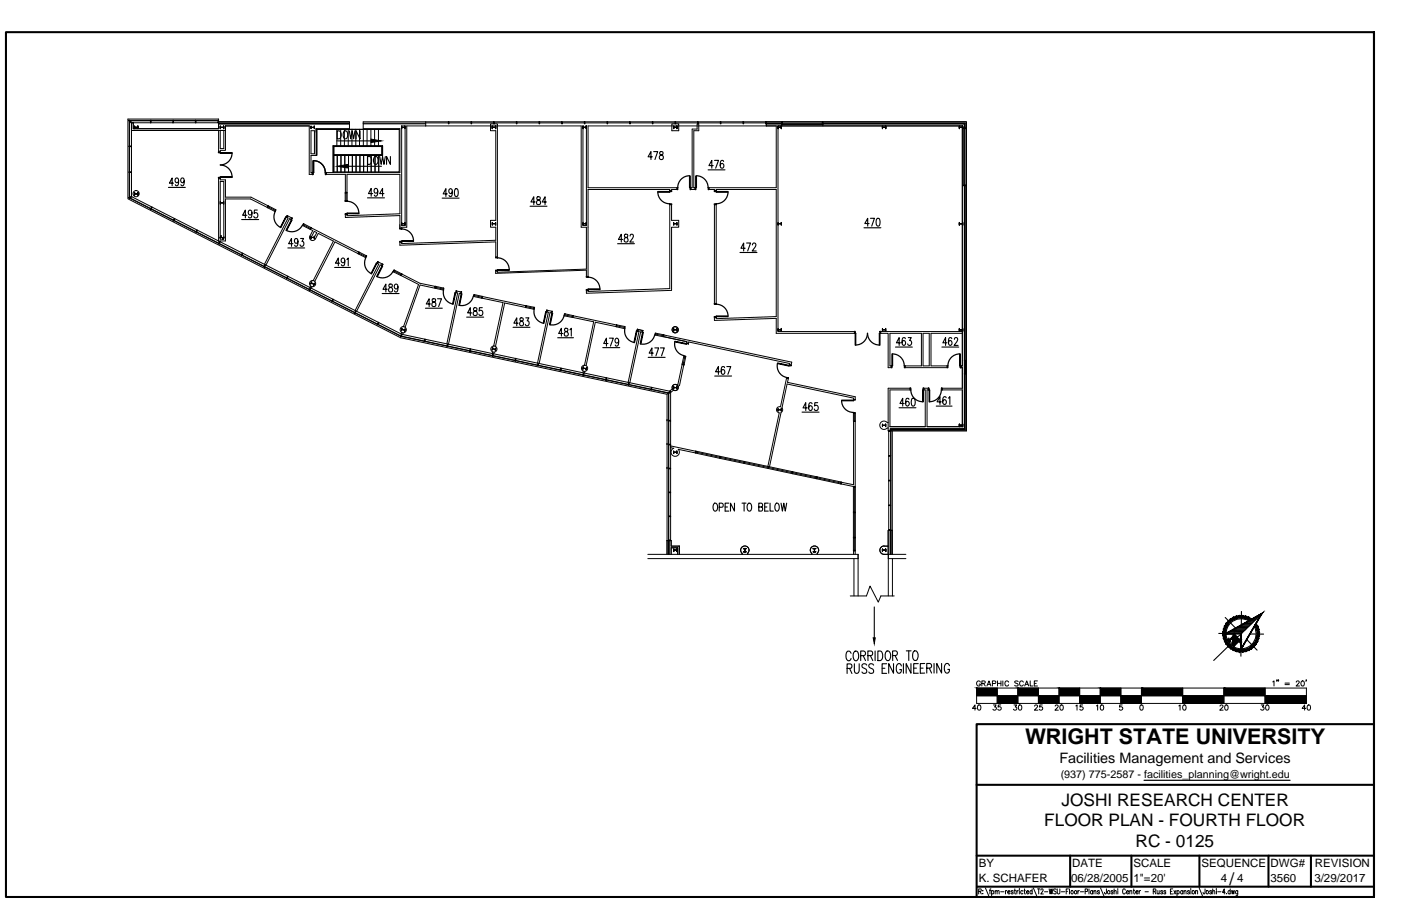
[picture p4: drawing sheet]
<svg xmlns="http://www.w3.org/2000/svg" width="432mm" height="279mm" viewBox="0 0 432 279" stroke-linecap="round" stroke-linejoin="round" font-family="sans-serif">
<defs><g id="words">
<text font-size="6.7" x="316" y="229.5">WRIGHT STATE UNIVERSITY</text>
<g font-size="5.3">
<text x="327.2" y="248.4">JOSHI RESEARCH CENTER</text>
<text x="321.8" y="254.9">FLOOR PLAN - FOURTH FLOOR</text>
<text x="350" y="261.3">RC - 0125</text>
<text x="379" y="272.8">/</text>
</g>
<text font-size="4.4" x="326.5" y="235.4">Facilities Management and Services</text>
<g font-size="3.5">
<text x="301.6" y="267.4">BY</text>
<text x="330.5" y="267.4">DATE</text>
<text x="349.3" y="267.4">SCALE</text>
<text x="370.3" y="267.4">SEQUENCE</text>
<text x="391.6" y="267.4">DWG#</text>
<text x="405.3" y="267.4">REVISION</text>
<text x="301.6" y="272.1">K. SCHAFER</text>
<text x="330.1" y="272.1">06/28/2005</text>
<text x="349.3" y="272.1">1&quot;=20'</text>
<text x="376.2" y="272.1">4</text>
<text x="381.3" y="272.1">4</text>
<text x="391.6" y="272.1">3560</text>
<text x="405.1" y="272.1">3/29/2017</text>
</g>
<text font-size="3.3" x="326.9" y="240">(937) 775-2587 - facilities_planning@wright.edu</text>
</g></defs>
<!-- layer: A-EXISTING -->
<g fill="none" stroke="#000" stroke-width=".31">
<path d="M39.7 37.1h.3l-.2 .3zM39.8 37.1h.1M39.8 37.1v24l83.8 42.6 82.4 17.6v49.7M39.8 37.1h27.4M39.9 37.3l.8 .6-.2 .1zM40.5 37.9h26.7v-.8h.2v.8h-.2M40.5 37.9v2.3h29v-1.4M40.5 37.9v2.3h26.9v6.7h.5v-.5h1.6v-7.6M40.5 37.9v22.7l83.3 42.5 82.9 17.6v46M41.5 39.4v.1M41.5 39.1h.1M41.5 39.6v.1"/>
<path d="M41.5 39h.1M41.5 39.2l.1 .1M41.5 39.2v-.4v.9v-.4M41.6 39.3h-.1M41.8 39.3h.1M42 39.3h.1M42.1 39.3h.1M42.3 39.3h-.7M42.4 39.3h.1M42.4 39.3h-.7M42.4 39.2v.1M42.5 39.2v-.4v.9v-.2"/>
<path d="M42.5 39.1h.1M42.5 39.6v.1M42.5 39h.1M46.4 37.3h.2v.6h-.2zM46.4 37.1h.2zM53.3 37.3h.2v.6h-.2zM53.3 37.1h.2zM60.2 37.3h.2v.6h-.2zM60.2 37.1h.2zM67.2 37.3h-27.3v23.7l83.7 42.6 82.5 17.6v45.5M67.4 37.1v-.4h-28v24.6l84.1 42.9 82.1 17.4v49.4M67.4 37.6h40.3v2.1h-10.3v8.2"/>
<path d="M67.4 37.6v2.1h-26.3v-1.8h-.6M67.4 38h40.3M67.4 38.2h40.3M67.4 37.6h40.3M67.9 38.8l.1 .9zM67.9 39.4l.1 .1M67.9 39.1h.1M67.9 39.6l.1 .1M67.9 39h.1M67.9 39.2l.1 .1M68 39.3h.8M68.1 39.3h.1"/>
<path d="M68.2 39.3h.1M68.4 39.3h.1M68.5 39.3h.1M68.8 39.3h.1M68.8 39.3h.2M68.9 39.2l-.9 .1M68.9 39.2l.1-.4-.1 .9 .1-.2M68.9 39.1h.1M68.9 39.6l.1 .1M68.9 39h.1M69.5 38.8h25.8v15h1v-.6h-.4v-5.3h1.5M95.8 38.8l.1 .9z"/>
<path d="M95.8 39.4l.1 .1M95.8 39.1h.1M95.8 39.6l.1 .1M95.8 39h.1M95.9 39.2v.1M95.9 39.3h.9M96 39.3h.1M96.1 39.3h.1M96.4 39.3h.1M96.7 39.3h.1M96.8 39.3l.1-.5-.1 .9 .1-.2M96.8 39.3h.1"/>
<path d="M96.8 39.1h.1M96.8 39.6l.1 .1M96.8 39h.1M97.6 39.9v8h-.2M97.6 39.9h25.4v13.1h-20.1v-5.1h15v-2.9h-15.2v8.2M97.6 39.9h25.4M103.8 39.9v5.1M105 39.9v5.1M106.1 39.9v5.1M107.3 39.9v5.1M108.5 39.9v5.1M109.7 39.9v5.1"/>
<path d="M110.8 39.9v5.1M111.9 38h19.3M111.9 38.2h19.3M112 39.9v5.1M113.1 39.9v5.1M114.3 39.9v5.1M115.5 39.9v5.1M116.6 39.9v5.1M123.8 39.4v.1M123.8 39.1h.1M123.8 39.6v.1M123.8 39h.1"/>
<path d="M123.8 39.2l.1 .1M123.8 38.8h1.1v30.7h-1.1zM123.8 39.2v-.4v.9v-.4M123.9 39.3h-.1M123.9 39.3h.8M124 39.3h.1M124.1 39.3h.1M124.3 39.3h.1M124.4 39.3h.1M124.6 39.3h.1M124.7 39.3h-.8M124.7 39.3h.2"/>
<path d="M124.8 39.2l-.1 .1M124.8 39.2l.1-.4-.1 .9 .1-.2M124.8 39.6l.1 .1M124.8 39.1h.1M124.8 39h.1M131.2 37.9h7M131.2 37.6v1.2M138.2 37.6h.2v.6h-.2zM138.4 37.9h6.8M145.2 37.6h.2v.6h-.2zM145.4 37.9h6.8M151.2 38.2h2.1v41.1h-.5v-4.7l-29.6 1v-1h.6v.5l29-1v-4h-1.6v-2.1h1.6v-27.7h-1.6z"/>
<path d="M151.7 38.8l.1 .9zM151.7 39.4l.1 .1M151.7 39.1h.1M151.7 39.6l.1 .1M151.7 39h.1M151.7 39.2l.1 .1M151.8 39.3h.9M151.9 39.3h.1M152 39.3h.1M152.2 37.6h.2v.6h-.2zM152.2 39.3h.1M152.3 39.3h.1"/>
<path d="M152.4 37.9h6.7M152.6 39.3h.1M152.6 39.3l.2-.5-.1 .9 .1-.2M152.7 39.3h.1M152.7 39.6l.1 .1M152.7 39.1h.1M152.7 39h.1M159.1 37.6h.3v.6h-.3zM159.4 37.9h6.7M166.1 37.6h.2v.6h-.2zM166.3 37.9h6.8M173.1 37.6h.2v.6h-.2z"/>
<path d="M173.3 37.9h6.8M179.7 38.8v.9zM179.7 38.8h.1M179.7 38.8v30.7h1v-30.7M179.7 39.4v.1M179.7 39v.1M179.7 39.6v.1M179.8 39.3h.8M179.8 39.3h.1M179.9 39.3h.1M180.1 37.6h.2v.6h-.2zM180.2 39.3h.1"/>
<path d="M180.3 39.3h.1M180.3 37.9h6.8M180.5 39.3h.1M180.6 39.3h.1M180.7 38.8l-.1 .5M180.7 38.8v.9v-.2M180.7 39.1h.1M180.7 39.6v.1M180.7 39h.1M187.1 37.6h.2v.6h-.2zM187.3 37.9h6.8M194.1 37.6h.2v.6h-.2z"/>
<path d="M194.3 37.9h6.8M201.1 37.6h.2v.6h-.2zM201.3 37.9h6.7M207.1 38.2h2.1v2.1h-2.1zM207.6 39.2l.1 .1M207.6 38.8l.1 .9zM207.6 39.4l.1 .1M207.6 39.1h.1M207.6 39.6l.1 .1M207.6 39h.1M207.7 39.3h.8M207.8 39.3h.1"/>
<path d="M207.9 39.3h.1M208 37.6h.3v.6h-.3zM208.1 39.3h.2M208.3 37.9h6.7M208.5 39.3h.1M208.5 39.3h.2M208.6 39.2l-.9 .1M208.6 39.2l.1-.4-.1 .9 .1-.2M208.6 39.1h.1M208.6 39.6l.1 .1M208.6 39h.1M214.9 38.2h.5v2.1h-1.6v17.6h.5v.5h-1.4v-.5h.4v-18.1h1.6z"/>
<path d="M215 37.6h.2v.6h-.2zM215.2 37.9h6.8M222 37.6h.2v.6h-.2zM222.2 37.9h6.8M229 37.6h.2v.6h-.2zM229.2 37.9h6.8M236 37.6h.2v.6h-.2zM236.2 37.6h61.7v95.3h-24.2v-13.2h6.8v.5h-6.2v11.4h10.9v-11.4h-.5v-.5h1.4v.5h-.4v11.4h10.9v-11.4h-6.2v-.5h6.2v-6.3M236.2 37.6v1.2h3M236.2 37.6h-124.3v2.1h11.3v13.5h-22.7v.6h5.9v5.5h.5v-5.5h16.3v12.1l-16.3 .6v-.4h-.5v1l16.8-.6v3.9h.6v-.3h1.6v-31.3h53.7v31.3h1.6v12.9l-27.4 1v-.5h-.5v.8l27.9-1v2h.5v-26.9h25.2v.5h.6v-.5h1.7v-.5h-27.5v-19.1h58M236.2 38h61.2v73.1M236.2 37.6v1.2"/>
<path d="M239.2 38.8v19.1h-20.7v.5h1.7v.5h.5v-.5h18.5v39.2l-18.5 .7v-.5h-.5v1l19-.6v4.6h24.2v-.6h-23.6v-63.4h56.8v74M239.8 39.2l.1 .1M239.8 38.8v.9zM239.8 39.4v.1M239.8 39.1h.1M239.8 39.6v.1M239.8 39h.1M239.9 39.3h.8M240 39.3h.1M240.3 39.3h.1M240.4 39.3h.1M240.6 39.3h-.7"/>
<path d="M240.7 39.3l.1-.5v.9v-.2M240.7 39.3h.1M240.8 39.1h.1M240.8 39.6v.1M240.8 39h.1M240.9 38.2h-4.7h61v94h-22.8v.7v-.7h22.8v-75M240.9 37.6h.2v.8h-.2zM240.9 37.6v1.2M240.9 38.4h12.7M253.4 37.6h.2v.8h-.2zM253.6 38.2h43.6v1.3M253.6 37.6v1.2"/>
<path d="M272 39.2v.1M272 38.8v.9zM272 39.4v.1M272 39v.1M272 39.6v.1M272 39.3h.9M272.1 39.3h.1M272.3 39.3h.1M272.5 39.3h.1M272.6 39.3h.1M272.8 39.3h.1M272.9 39.3h-.9"/>
<path d="M272.9 39.3h.1M272.9 39.2v.1M272.9 39.2l.1-.4-.1 .9 .1-.2M272.9 39.1h.1M272.9 39.6l.1 .1M272.9 39h.1M295.7 39.2v.1M295.7 38.8v.9zM295.7 39.4v.1M295.7 39.1h.1M295.7 39.6v.1M295.7 39h.1"/>
<path d="M295.8 39.3h.8M295.8 39.3h.1M296 39.3h.1M296.2 39.3h.1M296.3 39.3h.1M296.5 39.3h-.7M296.6 39.3l.1-.5-.1 .9 .1-.2M296.6 39.3h.1M296.6 39.5h1.3M296.6 39.1h.1M296.6 39.6l.1 .1M296.6 39h.1"/>
<path d="M297 39.5h.9v.2h-.9zM297 39.5v17.7M39.7 53l.1 .2zM39.7 45l.1 .2zM39.9 45h.6v.2h-.6zM39.9 53h.6v.2h-.6zM41.4 59.3l.1 .9zM41.4 59.9l.1 .1M41.4 59.6h.1M41.4 59.5h.1M41.5 59.7h.1M41.5 59.7h.9"/>
<path d="M41.5 59.8h.9M41.6 59.7v.1M41.7 59.7l.1 .1M42 59.7v.1M42.1 59.7v.1M42.3 59.7v.1M42.4 59.7l.1-.4-.1 .9 .1-.2M42.4 59.7v.1M42.4 59.7l.1 .1M42.4 59.6h.1M42.4 59.5h.1M67.4 54.9h.5v.6h1.6v5.3h7.9l5.2 2.7-.2 .5-5.2-2.6h-7.7v12.9h-1.6v.3l-.5-.3z"/>
<path d="M67.9 56h1.1v17.8h-1.1zM67.9 40.2h1.1v5.6h-1.1zM95.9 40.3h1v7.1h-1zM102.9 45.2h14.8v2.5h-14.8zM103.9 47.9v5.1M105.1 47.9v5.1M106.3 47.9v5.1M106.4 59.3h.6v.2h-.6zM106.4 59.5v2.4h.5M106.7 59.5v2.4M107 59.5v2.4M107.4 47.9v5.1"/>
<path d="M108.6 47.9v5.1M109.7 47.9v5.1M110.9 47.9v5.1M112.1 47.9v5.1M113.3 47.9v5.1M114.4 47.9v5.1M115.6 47.9v5.1M116.7 47.9v5.1M296.6 57.2h1.3M297 57h.9v.2h-.9zM39.7 61l.3 .1zM39.9 61.1h.1"/>
<path d="M39.9 60.8l.6-.3 .2 .2-.6 .4zM41.4 60.1l.1 .1M42.4 60.1l.1 .1M46.4 64.4l.1 .2zM46.7 63.8l.2 .1-.2 .5-.2-.1zM53.4 68l.1 .2zM53.7 67.4l.2 .1-.2 .5-.3-.1zM60.4 71.5l.1 .2zM60.7 70.9l.2 .1-.3 .5-.2-.1zM67.4 75.1l.1 .2zM67.4 74.3l.5 .3M67.7 74.5l.2 .1-.3 .5-.2-.1z"/>
<path d="M67.8 73.3v.1M67.9 73.1v.1M67.9 62.7l.1 .1M67.9 62.4h.1M67.9 62.9l.1 .1M67.9 62.2l.1 .1M67.9 62.5v.5v-.9l.1 .4M67.9 73l.1 .1M68 62.5h.8M68 73l.8 .4M68 72.8l.1 .1M68.1 62.5v.1"/>
<path d="M68.1 72.7v.1M68.1 72.6l-.3 .8zM68.1 73.1h.1M68.2 62.5v.1M68.2 73.1v.1M68.4 62.5v.1M68.4 73.2v.1M68.5 73.3h.1M68.5 62.5l.1 .1M68.7 73.8h.1M68.7 73.4h.1M68.8 62.5v.1"/>
<path d="M68.8 73.6v.1M68.8 73.4v.1M68.8 62.5l.2 .1M68.9 62.6l.1-.5-.1 .9 .1-.2M68.9 62.9l.1 .1M68.9 62.3l.1 .1M68.9 62.2l.1 .1M68.9 73.3l.1 .1M69 73.2v.1M69 73.1l-.3 .8zM74.4 78.6l.1 .2zM74.6 78l.3 .1-.3 .5-.2-.1z"/>
<path d="M82.6 64.1l2 1.1M82.6 63.5l.2 .1-.2 .5-.2-.1zM82.7 63.8l2.1 1.1M82.8 63.6l2.1 1M84.9 64.6l.2 .1-.3 .5h-.2zM88.5 66.4l.2 .1-.3 .6-.2-.1zM89.9 67.2h.2l-.3 .6-.2-.1zM93.4 69.6l2.1 1.1M93.5 69l.2 .1-.3 .5-.2-.1zM93.5 69.4l2.1 1M93.7 69.1l2 1M95.5 72.8a.95 .95 0 0 0 .4 1.3 .95 .95 0 0 0 1.3-.4"/>
<path d="M95.7 70.1l.2 .1-.3 .6-.1-.1zM95.8 73.4l.1 .1M95.8 73l.1 .1M95.8 73.6l.1 .1M95.8 73h.1M95.9 73.1v.1M95.9 73.2l-.1-.4v.9v-.4h1M95.9 70.2l14.6 7.5-.2 .5-7.1-3.6-6.2 12.2M95.9 70.2l-.2 .6 .7 .3-.9 1.7M95.9 73.2h.9M96 73.2l.1 .1M96.1 72.8l.8-1.5 .7 .4-.8 1.6"/>
<path d="M96.1 73.2l.1 .1M96.4 73.2v.1M96.4 73.2l.1 .1M96.7 73.2v.1M96.8 73.2l.1 .1M96.8 73.1v.1M96.8 73.2l.1-.4-.1 .9 .1-.2M96.8 73l.1 .1M96.8 73.6l.1 .1M96.8 72.9l.1 .1M97.2 73.7l.9-1.7 4.7 2.4-6.3 12.1M106.4 61.9h.6v.2h-.6z"/>
<path d="M110.5 78.3l2.1 1.1M110.6 77.7l.2 .1-.3 .5-.2-.1zM110.6 78.1l2.1 1M110.8 77.8l2 1M112.8 78.8l.2 .1-.3 .6-.1-.1zM123.8 68.8l.1 .2-.1-.4v.8v-.3M123.8 69.1v.1M123.8 69.4h.1M123.8 69.1h.1M123.8 68.7v.1M123.9 69l-.1 .1M123.9 69h.8"/>
<path d="M124 69h.1M124.1 69h.1M124.3 69h.1M124.4 69h.1M124.7 69l.2 .1M124.8 68.9v.2M124.8 68.9l.1-.3v.8l-.1-.3M124.8 69.1l.1 .1M124.8 68.8l.1 .1M124.8 69.4h.1M124.8 68.7l.1 .1M151.7 68.8l.1 .1"/>
<path d="M151.7 69.4h.1M151.7 68.7l.1 .1M151.7 68.9l.1 .1M151.8 68.9l-.1-.3 .1 .8-.1-.3M151.8 69h.9M151.9 69h.1M152 69h.1M152.2 69h.1M152.3 69h.1M152.6 69h.1M152.7 69l.1 .1M152.7 68.9l-.1 .1"/>
<path d="M152.7 69.1l-.9-.1v.2M152.7 68.9l.1-.3v.8l-.1-.3M152.7 69.1l.1 .1M152.7 68.8l.1 .1M152.7 69.4h.1M152.7 68.7l.1 .1M179.7 68.8v.2h.9M179.7 69.1h1M179.7 69.1v.1M179.7 69.4h.1M179.7 69.1h.1M179.7 68.7v.1"/>
<path d="M179.7 68.9v-.3v.8v-.3M179.8 69h.1M179.9 69h.1M180.2 69h.1M180.3 69h.1M180.5 69h.1M180.6 69l.1 .1M180.7 68.9l-.1 .1M180.7 68.9v-.3v.8v-.3M180.7 69.1v.1M180.7 68.8v.1M180.7 69.4h.1"/>
<path d="M180.7 68.7v.1M206.4 63.1h.6v4.9h2.2v2.1h-2.2v19.4l-26.3 .9v-.9h.5v.4l25.2-.9zM207.6 68.9l.1-.3v.8l-.1-.3M207.6 68.8l.1 .1M207.6 69.4h.1M207.6 68.7l.1 .1M207.7 69v.2M207.7 69l.9-.1 .1-.3v.8l-.1-.3M207.7 69h.8M207.8 69h.1M207.9 69h.1M208.1 69h.1"/>
<path d="M208.2 69h.1M208.5 69l.2 .1M208.5 69l.1 .1M208.6 68.9l-.1 .1M208.6 69.1l.1 .1M208.6 68.8l.1 .1M208.6 69.4h.1M208.6 68.7l.1 .1M220.2 63.1h.5v30.5h-.5zM239.8 68.9l.1 .1M239.8 68.7v.1M239.8 68.8v.1"/>
<path d="M239.8 69.4h.1M239.8 68.9v-.3v.8v-.3M239.9 69h.8M240 69h.1M240.3 69h.1M240.4 69h.1M240.6 69h.1M240.7 69l.1 .1M240.7 69h-.8l-.1 .2M240.8 68.9l-.1 .1M240.8 68.9v-.3v.8v-.3M240.8 69.4h.1"/>
<path d="M240.8 69.1v.1M240.8 68.8v.1M240.8 68.7v.1M295.7 68.9v.1M295.7 68.8v.1M295.7 69.4h.1M295.7 68.7v.1M295.7 68.9v-.3v.8v-.3M295.8 69h.8M295.8 69h.1M296 69h.1M296.2 69h.1"/>
<path d="M296.3 69h.1M296.5 69h.1M296.6 69v.1M296.6 69h-.9v.2M296.6 69l.1 .1M296.6 68.9v.1M296.6 68.9l.1-.3v.8l-.1-.3M296.6 69.1l.1 .1M296.6 68.8l.1 .1M296.6 69.4h.1M296.6 68.7l.1 .1M81.3 82.2l.2 .2z"/>
<path d="M81.5 81.5l7.3-14.3-.4-.2 .3-.4 1.2 .6-.3 .5-.3-.2-7.3 14.3M81.6 81.6l.2 .1-.2 .5-.2-.1zM88.3 85.8l.2 .1zM88.6 85.1l.2 .1-.2 .6-.2-.1zM95.3 89.3l.2 .1zM95.6 88.7l.2 .1-.2 .5-.3-.1zM95.7 88.2l-.2 .4M95.7 87.6h.1M95.8 87.3l.1 .1M95.9 87.2l.3-.3-.4 .7 .1-.3M96 87.3l.8 .5M96 87.3l.7 .4"/>
<path d="M96 87.1h.1M96 87.3h-.1M96 87l.1 .1M96.1 87.3h.1M96.2 87.3v.1M96.2 88.4l-.3 .5M96.4 87.5h.1M96.4 87.5l.1 .1M96.6 88l.1 .1M96.7 87.6h.1M96.7 87.8v.1M96.7 87.6l.3-.3-.3 .8v-.4"/>
<path d="M96.9 87.5v.1M96.9 87.4l.1 .1M102.3 92.9l.2 .1zM102.6 92.3h.2l-.3 .6-.2-.1zM109.3 96.4l.2 .1zM109.4 95.8l7.3-14.3-.4-.2 .3-.5 1.2 .6-.2 .5-.4-.2-7.3 14.3M109.6 95.8l.2 .1-.3 .5h-.2zM116.4 80.7l.2 .1-.3 .5-.2-.1zM116.6 99.4l.2 .1-.3 .5-.2-.1zM117.8 81.4l.2 .1-.3 .5-.1-.1zM121.3 83.9l2.1 1M121.4 83.2l.2 .1-.3 .6-.2-.2z"/>
<path d="M121.5 83.6l2 1M121.6 83.3l2.1 1.1M123.7 84.4l.2 .1-.3 .5-.2-.1zM134.1 88.3h.2l-.1 .6h-.2zM134.2 88.9l2.3 .5M134.3 88.6l2.2 .5M134.3 88.3l2.3 .5M136.6 88.8l.2 .1-.1 .6-.2-.1zM140.6 89.7h.2l-.2 .6h-.2zM142.1 90h.2l-.1 .6h-.2zM146 90.8l.2 .1-.1 .6-.2-.1zM146.1 91.5l2.3 .5"/>
<path d="M146.2 91.2l2.3 .5M146.2 90.9l2.3 .5M148.5 91.4h.2l-.1 .6h-.2zM162.1 94.2l.2 .1-.1 .6-.3-.1zM162.2 94.9l2.2 .4M162.2 94.6l2.3 .5M162.3 94.3l2.3 .5M164.6 94.8h.2l-.2 .6-.2-.1zM168.5 95.6h.2l-.1 .6h-.2zM170.1 95.9l.1 .1-.1 .6-.2-.1zM174 96.7l.2 .1-.2 .6h-.2zM174 97.4l2.3 .5"/>
<path d="M174.1 97.1l2.3 .5M174.2 96.8l2.3 .5M176.5 97.3h.2l-.2 .6h-.2zM116.3 100l.2 .1zM123.5 103.7l.2 .2zM123.7 103l.3 .1-.4 .5zM123.7 102h.1M123.8 102.5l-.2 .5M123.8 101.7v.1M123.8 101.3l.1 .2M123.8 101.5l.1 .1M123.9 101.6v-.4l-.2 .8 .2-.4"/>
<path d="M123.9 101.7l.8 .1M123.9 101.6l.9 .3M124 101.6v.1M124.1 101.7h.1M124.3 102.7l-.2 .4M124.3 101.7h.1M124.3 100.8l4.7-13.1-5.4-2.7 .2-.5 5.6 2.8 4.7 1-.1 .6-4.5-1-4.6 13M124.4 101.7v.1M124.6 101.8h.1M124.7 101.8v.1M124.7 102.2h.1M124.7 101.8l.2-.4-.2 .8 .1-.3"/>
<path d="M124.7 102h.1M124.8 101.5l.1 .1M124.8 101.6l.1 .1M130.7 105.3l.3 .1zM130.9 104.6h.2l-.1 .6h-.2zM137.7 106.7l.2 .2zM137.7 106l3.4-15.6-.5-.1 .2-.5 1.3 .2-.1 .6-.4-.2-3.4 15.7M137.9 106.1h.2l-.1 .6h-.2zM144.7 108.2l.2 .2zM144.9 107.5l.2 .1-.1 .6-.2-.1zM151.7 109.7l.2 .2zM151.7 107.7v.1"/>
<path d="M151.7 107.8v.1M151.7 107.5l.1 .1M151.8 107.4h.1M151.8 107.5l-.1 .1M151.8 108.5l-.1 .5M151.8 107.6l.9 .2M151.8 107.1l.1 .1M151.8 107.5v-.4l-.1 .9 .1-.4M151.9 109l.2 .1-.2 .6-.2-.1zM151.9 107.6l.8 .1M152.1 107.6l.1 .1M152.2 106.7l2.8-13.4-6.4-1.3 .1-.5 13.4 2.8-.2 .5-6.4-1.4-2.8 13.4"/>
<path d="M152.2 107.6v.1M152.3 108.6l-.1 .5M152.5 107.7h.1M152.6 107.7v.1M152.6 107.7l.1 .1M152.7 107.9v.1M152.7 108v.1M152.7 107.7h-.1M152.7 107.7l.1-.4-.2 .9 .1-.4M152.7 107.7l.1 .1M152.8 107.5v.1M152.8 107.3v.1"/>
<path d="M158.7 111.2l.2 .2zM158.8 110.5h.3l-.2 .6h-.2zM165.7 112.7l.2 .1zM165.7 112l3.3-15.7-.4-.1 .1-.5 1.3 .3-.1 .5-.4-.1-3.3 15.7M165.8 112h.2l-.1 .6h-.2zM172.6 114.1l.3 .2zM172.8 113.5l.2 .1-.1 .5h-.2zM179.6 115.6l.2 .2zM179.6 113.6l.1 .1M179.6 113.7l.1 .1M179.7 113.3l.1-.2-.2 .8 .2-.4M179.8 113.5h.1"/>
<path d="M179.8 113.5l.8 .2M179.8 114.4l-.2 .5M179.8 113.1v.1M179.8 115h.2l-.1 .6-.2-.1zM179.9 113.6l.8 .1M180.1 113.6h.1M180.1 112.7l2.9-13.5-6.5-1.3 .2-.5 13.3 2.8-.1 .5-6.4-1.3-2.8 13.3M180.2 113.6h.1M180.3 114.6l-.2 .4M180.4 113.6v.1M180.5 113.6v.1M180.6 113.8l.1 .1"/>
<path d="M180.6 113.9l.1 .1M180.7 113.6l.1-.3-.2 .8 .1-.3M180.7 113.5v.1M180.7 113.3h.1M186.6 117.2l.2 .1zM186.8 116.5h.2l-.1 .6-.2-.1zM190 100.2h.2l-.1 .6h-.2zM190.1 100.8l2.3 .5M190.2 100.5l2.2 .5M190.2 100.2l2.3 .5M192.5 100.7h.2l-.1 .7-.2-.1zM193.6 118.6l.2 .2z"/>
<path d="M193.8 118h.2l-.1 .5h-.3zM196.4 101.5l.3 .1-.2 .6-.2-.1zM196.7 101.6l-.2 .5 .4 .1M196.7 101.6l1.3 .3-.1 .5-.4-.1-3.4 15.7M196.9 102.2l-3.3 15.7M198 101.9h.2l-.2 .6h-.1zM200.8 119.4l.2 .1-.2 .5h-.2zM201.9 102.7l.2 .1-.1 .5h-.2zM202 103.3l2.3 .5M202.1 103.1l2.3 .4M202.1 102.8l2.3 .4M204.4 103.2l.2 .1-.1 .6-.2-.1z"/>
<path d="M204.5 103.8l7.2 1.6M204.6 103.3l39.4 8.4-.2 .9-.5-.1 .1-.4-31.1-6.6-.1 .4-.6-.1 .1-.4-7.2-1.6zM207.2 119.9l-.8 .7 .3 .1v.3l.9-.7M207.6 101.6v.2M207.6 119.5h.1M207.6 101.9h.1M207.6 101.5l.1 .1M207.6 102.1l.1 .1M207.6 101.7l.1 .1M207.6 101.4l.1 .1M207.6 119.7h.1M207.6 119.4h.1"/>
<path d="M207.6 119.9h.1M207.6 119.2l.1 .1M207.7 101.7l-.1-.4v.9l.1-.4M207.7 119.5l-.1-.4v.8l.1-.3M207.7 119.5v.1M207.7 101.7l1 .1M207.7 119.5h.8M207.7 119.6h.8M207.8 101.7h.1M207.8 119.5v.1M207.9 119.5v.1M208.1 101.7h.2"/>
<path d="M208.1 119.5l.1 .1M208.2 119.5l.1 .1M208.5 101.7h.1M208.5 119.5v.1M208.5 119.5l.2 .1M208.6 101.3l.1 .9zM208.6 119.5v.1M208.6 119.5l.1-.4v.8l-.1-.3M208.6 101.9h.1M208.6 101.5l.1 .1M208.6 102.1h.1M208.6 101.4l.1 .1"/>
<path d="M208.6 119.7h.1M208.6 119.4h.1M208.6 119.9h.1M208.6 119.2l.1 .1M208.7 118.8l.2-.3 1.3-6.1 .5 .1-1.3 6.3-.4 .4M210.2 112.2l.7 .1-.1 .2-.6-.1zM210.7 109.9l-.5 2.3M210.8 109.7l.6 .1-.1 .2-.6-.1zM211 110l-.4 2.3M211.3 110l-.4 2.3M211.6 105.8l.6 .1v.2l-.6-.1zM239.8 101.6l.1 .1"/>
<path d="M239.8 101.9h.1M239.8 101.5v.1M239.8 102.1v.1M239.8 101.7v.1M239.8 101.4v.1M239.8 101.7v-.4v.9v-.4M239.9 101.7l-.1 .1M239.9 101.7h.8M240 101.7h.1M240.3 101.7h.1M240.6 101.7l.2 .1M240.8 101.3v.9z"/>
<path d="M240.8 101.9h.1M240.8 101.5v.1M240.8 102.1h.1M240.8 101.4v.1M272 101.3v.9zM272 101.7v.2M272 101.5v.1M272 102.1v.1M272 101.4v.1M272 101.7l1 .1M272.1 101.7h.1M272.3 101.7h.1"/>
<path d="M272.5 101.7h.1M272.8 101.7h.1M272.9 101.3l.1 .9zM272.9 101.9h.1M272.9 101.5l.1 .1M272.9 102.1h.1M272.9 101.4l.1 .1M284.5 102.8h1.9v10h-1.9zM295.7 101.6v.1M295.7 101.9h.1M295.7 101.5v.1M295.7 102.1v.1"/>
<path d="M295.7 101.7v.1M295.7 101.4v.1M295.7 101.7v-.4v.9v-.4M295.8 101.7h.8M295.8 101.7h.1M296 101.7h.1M296.2 101.7h.1M296.3 101.7h.1M296.5 101.7h.1M296.6 112.8h-.4v.6h.4M296.6 102.2h-25.2v.6h2.3v10.6h1v-.6h-.4v-10h9.7v10h-5.1v.6h13v-.6h-5v-10h9.7M296.6 101.7l.1 .1"/>
<path d="M296.6 101.3l.1 .9zM296.6 101.9h.1M296.6 101.5l.1 .1M296.6 102.1h.1M296.6 101.4l.1 .1M297.2 111.1h.7v.2h-.7zM297.2 115.2h.7v.2h-.7zM297.4 115.4v17h-22.8v38.6M297.6 111.3v3.9M200.6 120.1l.2 .1zM205.6 137.1h.1M205.6 129.7h.1"/>
<path d="M205.8 121.2l.2 .2M206 121.1l.7-.4-.6 .6zM206.1 137h.6v.2h-.6zM206.1 129.6h.6v.3h-.6zM207.6 139.4h.1M207.6 139.6l.1 .1M207.6 139.2l.1 .1M207.6 139.8l.1 .1M207.6 139.1l.1 .1M207.6 138.2a1.29 1.29 0 0 0-.6 1.9 1.29 1.29 0 0 0 1.9 .4 1.29 1.29 0 0 0 .1-2l5.3 1.2 .1-.5M207.7 139.4l-.1-.4v.9l.1-.4M207.7 138.3l-1-.2v-.6l7.7 1.7"/>
<path d="M207.7 139.4v.1M207.7 139.4h.8M207.7 139.5h.8M207.8 139.4v.1M207.9 139.4v.1M208.1 139.4l.1 .1M208.2 139.4l.1 .1M208.5 139.4v.1M208.5 139.4l.2 .1M208.6 139.4v.1M208.6 139.4l.1-.4v.9l-.1-.4M208.6 139.6h.1"/>
<path d="M208.6 139.2l.1 .1M208.6 139.8l.1 .1M208.6 139.1l.1 .1M214.4 139.1l.2 .1-.1 .6-.2-.1zM214.5 139.8l7.3 1.5M214.6 139.5l7.2 1.5M214.6 139.2l7.3 1.5M239.8 126.3h.1M239.8 126.2v-.2v.8l.1-.4M239.8 126.5v.1M239.8 126.8h.1M239.8 126.1h.1"/>
<path d="M239.9 126.4h.8M240.1 127.3a.95 .95 0 0 1-.8-1.2 .95 .95 0 0 1 1.3-.7l1.8-8.8 .6 .2-.3 1.1 20.9 4.5v.8h-.5v-.4l-20.5-4.4-1.6 7.3 .2 .9-.5 .6-3.5 16.7h-.5l3.5-16.6M240.7 126.3l.1 .2M240.8 126v.8zM240.8 126.5v.1M240.8 126.2v.1M240.8 126.7v.1M240.8 126v.1M263 129.8h.6v.2h-.6zM263 123.2h.6v.2h-.6zM263 127.2h.6v.2h-.6zM263 127.4v2.4"/>
<path d="M263.1 130h.5v20M263.1 130v19.5l-3.8-.8v.5l3.8 .8M263.3 127.4v2.4M263.6 127.4v2.4M272 131.3h.1M272 131h.1M272 131.5v.1M272 131.2h.1M272 130.8v.1M272 131.1v-.4v.9v-.4M272 131.1v.1M272 131.1l1 .1"/>
<path d="M272.1 131.1l.1 .1M272.3 131.1v.1M272.5 131.1l.1 .1M272.8 131.1l.1 .1M272.9 130.7l.1 .9zM272.9 131.3h.1M272.9 131h.1M272.9 131.5l.1 .1M272.9 130.8l.1 .1M273.4 130.3a1.29 1.29 0 0 0-1.8-.1 1.29 1.29 0 0 0 0 1.9 1.29 1.29 0 0 0 1.8-.1M273.4 130.3h.3M273.4 132h.3"/>
<path d="M273.9 132.9h.6v.2h-.6zM273.9 132.9v30.6M274.5 132.9v30.6M275 132.9v38.1M295.7 131.1h.1M295.7 131.3h.1M295.7 131h.1M295.7 131.5v.1M295.7 130.8v.1M295.7 131.1v-.4v.9v-.4M295.7 131.1v.1M295.8 131.1h.8"/>
<path d="M295.8 131.1l.1 .1M296 131.1v.1M296.2 131.1v.1M296.3 131.1v.1M296.5 131.1l.1 .1M296.6 131.1l.1 .1M296.6 130.7l.1 .9zM296.6 131.3h.1M296.6 131h.1M296.6 131.5l.1 .1M296.6 130.8l.1 .1M205.6 144.5h.1"/>
<path d="M206.1 151.7h.6v.2h-.6zM206.1 159.1h.6v.2h-.6zM206.1 144.4h.6v.2h-.6zM221.9 140.7l.2 .1-.1 .6-.2-.1zM222 141.4l7.2 1.5M222.1 141.1l7.2 1.5M222.1 140.8l7.2 1.5M229.3 142.3h.2l-.1 .6h-.2zM229.4 142.9l7.3 1.6M229.5 142.6l7.2 1.6M229.5 142.3l7.3 1.6M236.8 143.9h.2l-.1 .6h-.2z"/>
<path d="M236.9 144.5l7.3 1.6M237 144.2l7.2 1.6M237 143.9l7.3 1.6M244.3 145.5h.1l-.1 .6h-.1zM244.3 146.1l7.3 1.5M244.4 145.8l7.2 1.5M244.4 145.5l7.3 1.5M251.7 147l.2 .1-.1 .6-.2-.1zM251.8 147.7l7.3 1.5M251.9 147.4l7.2 1.5M251.9 147.1l7.3 1.5M259.2 148.6l.2 .1-.1 .6-.2-.1z"/>
<path d="M263 150h.6v.3h-.6zM263 157.9h.6v.2h-.6zM263 150.3v19.4M263.3 150.3v7.6M263.3 158.1v7.6M263.6 150.3v19.4M273.9 140.5h.6v.2h-.6zM273.9 148.1h.6v.2h-.6zM273.9 155.7h.6v.2h-.6zM199.7 171h64.8v1.3h-64.8M205.6 166.7h1.3v1.7h2.5v2.6M206.1 166.5h.6v.2h-.6z"/>
<path d="M206.2 166.7v4.3M206.9 171v-2.1h2v2.1M207.6 169.6v.1M207.6 169.5l.1-.2v.8l-.1-.4M207.6 169.8l.1 .1M207.6 170l.1 .1M207.6 169.3l.1 .1M207.7 169.6l1 .2M207.8 169.6v.1M207.9 169.6v.1M208.1 169.6l.2 .1M208.5 169.6v.1"/>
<path d="M208.6 169.3l.1 .8zM208.6 169.8l.1 .1M208.6 169.5h.1M208.6 170l.1 .1M208.6 169.3l.1 .1M228.7 170.6a1.29 1.29 0 0 1-.1-1.8 1.29 1.29 0 0 1 1.9 0 1.29 1.29 0 0 1-.1 1.8v.4M228.7 170.6v.4M229.1 169.1l.9 .1zM229.3 170.2h-.1M229.3 169.1l-.1 .1M229.4 170.2h.1M229.4 169.1v.1"/>
<path d="M229.5 169.2h.1M229.5 170v.1M229.5 170l.5 .2h-.9h.4M229.5 169.3l.1 .8M229.5 169.9h.1M229.5 169.6h.1M229.6 170h-.1M229.6 169.6l-.1 .1M229.6 169.1l-.1 1M229.7 170.2h-.1M229.8 170.2h-.1M229.8 169.1l-.1 .1"/>
<path d="M230 170.2h-.1M230 169.1l-.1 .1M250.2 171v-.4a1.29 1.29 0 0 1-.1-1.8 1.29 1.29 0 0 1 1.9 0 1.29 1.29 0 0 1-.1 1.8v.4M250.8 170.2h-.1M250.8 169.1l-.1 .1M250.9 169.1l-.1 .1M250.9 170.2h-.3h.8h-.3M251 170l-.2 .2M251 170l.1 .1M251 169.9h.1M251 169.6h.1M251 169.3v.8"/>
<path d="M251.1 170h-.1M251.1 169.6l-.1 .1M251.1 169.3h-.1M251.1 169.2h-.1M251.1 169.1l-.1 .2M251.2 169.1l.2 .1-.8-.1 .3 .1M251.2 170.2h-.1M251.4 170.2h.1M251.4 169.1v.1M263 165.7h.6v.2h-.6zM263 169.7h.6v.2h-.6zM263.1 169.9v1.1"/>
<path d="M263.3 165.9v3.8M263.6 169.9v1.1M271.7 168.6l.8-.2a1.29 1.29 0 0 0-1.3 1.2 1.29 1.29 0 0 0 1.3 1.4 1.29 1.29 0 0 1-1.3-.9 1.29 1.29 0 0 1 .5-1.5zM272 169.6h.1M272 169.8v.1M272 169.3v.3M272 170v.1M272 169.7v.1M272 169.6v-.3v.8v-.4M272 169.6v.1M272 169.6l1 .2M272.1 169.6l.1 .1"/>
<path d="M272.3 169.6v.1M272.5 171h6.7M272.5 168.4h1.3M272.5 169.6l.1 .1M272.8 169.6l.1 .1M272.9 169.3l.1 .8zM272.9 169.8l.1 .1M272.9 169.5h.1M272.9 170l.1 .1M272.9 169.3l.1 .1M273.9 163.3h.6v.2h-.6zM274.4 163.5v7.5"/>
<path d="M275 163.5h-1.3l.1 8.8h5.4"/>
<circle cx="41.9" cy="59.7" r=".95"/>
<circle cx="96.3" cy="87.5" r=".95"/>
<circle cx="124.3" cy="101.7" r=".95"/>
<circle cx="152.2" cy="107.6" r=".95"/>
<circle cx="180.2" cy="113.6" r=".95"/>
<circle cx="208.1" cy="101.7" r=".95"/>
<circle cx="208.1" cy="119.5" r=".95"/>
</g>
<!-- layer: A-DOOR -->
<g fill="none" stroke="#000" stroke-width=".38">
<path d="M67.3 46.9h.6v.2h-.6zM67.3 54.7h.6v.2h-.6zM67.9 50.9a3.6 3.6 0 0 1 3.6 3.6M67.9 54.5h3.7v.2h-3.7zM67.9 47.1h3.7v.2h-3.7zM71.5 47.2a3.6 3.6 0 0 1-3.6 3.7M96.3 53.2h.2v.6h-.2zM96.5 49.6h.2v3.6h-.2zM96.6 49.5a3.6 3.6 0 0 1 3.7 3.7M100.3 53.2h.2v.6h-.2zM202.7 59.1h3.7v.1h-3.7zM202.7 59.2a3.6 3.6 0 0 0 3.7 3.6"/>
<path d="M206.4 58.9h.6v.2h-.6zM208.7 57.8h.2v.7h-.2zM212.5 54.2a3.6 3.6 0 0 0-3.6 3.6M212.5 54.2h.2v3.6h-.2zM212.7 57.8h.2v.7h-.2zM214.3 57.8h.2v.7h-.2zM214.5 54.2h.1v3.6h-.1zM214.6 54.2a3.6 3.6 0 0 1 3.6 3.6M218.3 57.8h.2v.7h-.2zM220.1 58.9h.7v.2h-.7zM220.8 59.1h3.6v.1h-3.6zM224.4 59.2a3.6 3.6 0 0 1-3.6 3.6"/>
<path d="M84.8 65.2a3.6 3.6 0 0 0 1.6 4.9M88.1 66.9l-1.6 3.3zM89.8 67.8l.2 .1-1.7 3.2-.1-.1zM93.2 69.5a3.6 3.6 0 0 1-4.9 1.6M106.4 61.9h.6v.2h-.6zM106.4 65.9h.6v.2h-.6zM107 62.1a3.6 3.6 0 0 1 3.6 3.6M107 65.7h3.6v.2h-3.6zM112.8 79.5a3.6 3.6 0 0 0 1.5 4.8M123.2 70.4h.6v.2h-.6zM123.2 74.4h.6v.2h-.6zM123.8 70.6a3.6 3.6 0 0 1 3.6 3.6"/>
<path d="M123.8 74.3h3.6v.1h-3.6zM152.8 79.3h.5v.2h-.5zM153.3 79.5a3.6 3.6 0 0 1 3.6 3.6M206.4 62.9h.6v.2h-.6zM220.1 62.9h.7v.2h-.7zM116 81.1l-1.5 3.4zM117.7 82l.2 .1-1.6 3.3-.2-.1zM121.1 83.7a3.6 3.6 0 0 1-4.8 1.6M136.7 89.4a3.6 3.6 0 0 0 2.8 4.3M140.3 90.2l.1 .1-.7 3.5h-.2zM142.2 90.6h.1l-.7 3.6h-.2zM145.9 91.4a3.6 3.6 0 0 1-4.3 2.8"/>
<path d="M152.8 83.3h.5v.2h-.5zM153.3 83.2h3.7v.1h-3.7zM164.6 95.4a3.6 3.6 0 0 0 2.8 4.3M168.2 96.2h.2l-.8 3.6-.2-.1zM170.1 96.6h.2l-.7 3.6-.2-.1zM173.8 97.3a3.6 3.6 0 0 1-4.2 2.8M180.7 85.3h.6v.2h-.6zM180.7 89.3h.6v.2h-.6zM181.3 85.5a3.6 3.6 0 0 1 3.6 3.6M181.3 89.1h3.6v.2h-3.6zM220.1 93.6h.7v.2h-.7zM220.1 97.6h.7v.2h-.7z"/>
<path d="M220.8 93.8a3.6 3.6 0 0 1 3.6 3.6M220.8 97.5h3.6v.1h-3.6zM192.6 101.3a3.6 3.6 0 0 0 2.8 4.3M196.1 102.1h.2l-.7 3.6-.2-.1zM198 102.5h.3l-.8 3.6h-.2zM201.8 103.3a3.6 3.6 0 0 1-4.3 2.8M208 105.4a3.6 3.6 0 0 0 2.8 4.3M208 105.3l3.6 .7v.1l-3.6-.7zM239.6 112.1a3.6 3.6 0 0 0 2.8 4.3M239.7 111.9l3.5 .8v.2l-3.6-.8zM242.4 116.4l.6 .2v.2l-.6-.2zM243.3 112.5l.6 .1-.1 .2-.6-.1z"/>
<path d="M263.4 102.2h.2v.6h-.2zM263.6 102.8h.2v3.6h-.2zM271 106.4a3.7 3.7 0 0 1-3.7-3.6 3.6 3.6 0 0 1-3.6 3.6M271 102.8h.2v3.6h-.2zM271.2 102.2h.2v.6h-.2zM274.7 112.8h.2v.6h-.2zM274.9 109.1h.2v3.7h-.2zM275.1 109.1a3.6 3.6 0 0 1 3.6 3.7M278.7 112.8h.2v.6h-.2zM280.5 119.7h.2v.6h-.2zM284.5 119.7h.2v.6h-.2zM286.1 119.7h.3v.6h-.3z"/>
<path d="M290.2 119.7h.2v.6h-.2zM291.9 112.8h.3v.6h-.3zM295.8 109.1a3.6 3.6 0 0 0-3.6 3.7M295.8 109.1h.2v3.7h-.2zM296 112.8h.2v.6h-.2zM259.4 123.6a3.6 3.6 0 0 0 3.6 3.6M259.4 123.4h3.6v.2h-3.6zM280.7 120.3a3.6 3.6 0 0 0 3.6 3.6M284.4 120.3h.1v3.6h-.1zM286.4 120.3h.1v3.6h-.1zM290.1 120.3a3.6 3.6 0 0 1-3.6 3.6"/>
</g>
<!-- layer: ROOM-NUMBER -->
<g fill="none" stroke="#000" stroke-width=".34">
<path d="M51.9 57.8h5.2M53.5 56.5h-1.3l.9-1.6v2.4M55 55.7l-.2 .5a.66 .66 0 0 1-.9-.6 .66 .66 0 0 1 .9-.6l.2 .7a1.18 1.18 0 0 1-.6 1.6l-.4-.3M56.8 55.7l-.3 .5a.66 .66 0 0 1-.8-.6 .66 .66 0 0 1 .8-.6l.3 .7a1.18 1.18 0 0 1-.7 1.6l-.3-.3M114.9 59.7h-1.3l.8-1.6v2.4M116.4 58.9l-.3 .6a.68 .68 0 0 1-.8-.7 .68 .68 0 0 1 .8-.6l.3 .7a1.16 1.16 0 0 1-.7 1.6l-.3-.3M118.3 59.7h-1.3l.9-1.6v2.4M137.9 59.8h-1.3l.8-1.6v2.4M139.4 59l-.2 .6a.66 .66 0 0 1-.9-.7 .66 .66 0 0 1 .9-.6l.2 .7a1.13 1.13 0 0 1-.7 1.6l-.3-.3M140.3 58.3l.4-.1a1.67 1.67 0 0 1 0 2.4h-.1a1.87 1.87 0 0 1-.3-2.3zM201.1 48.4h-1.4l.9-1.6v2.4M201.5 46.8h1.2l-.8 2.4"/>
<path d="M203.4 46.9v.7a.91 .91 0 0 1 1 .6 .91 .91 0 0 1-.4 1 .77 .77 0 0 1-.8-.8 .77 .77 0 0 1 .9-.7l.3-.4-.1-.4zM218.2 52.4h5.2M219.8 51.1h-1.3l.9-1.6v2.4M220.2 49.5h1.3l-.9 2.4M223 49.8l-.5-.3a1.58 1.58 0 0 0 0 2.4 .7 .7 0 0 0 .6-.9 .7 .7 0 0 0-.9-.5l-.2 .6M74.5 67.7h5.2M76.1 66.4h-1.3l.8-1.6v2.4M77.7 65.6l-.3 .6a.67 .67 0 0 1-.9-.7 .67 .67 0 0 1 .9-.6l.3 .7a1.16 1.16 0 0 1-.8 1.6l-.3-.3M79.3 64.8h-.9v.9a.74 .74 0 0 1 1.1 .7 .74 .74 0 0 1-1.2 .6l-.1-.3M88.7 76.5h5.2M90.3 75.2h-1.3l.8-1.7v2.5M91.8 74.4l-.2 .5a.68 .68 0 0 1-.9-.6 .68 .68 0 0 1 .9-.7l.2 .8a1.18 1.18 0 0 1-.6 1.6l-.4-.4"/>
<path d="M92.6 73.5h1l-.5 1a.68 .68 0 0 1 .6 1 .68 .68 0 0 1-1.2 0M113.3 61h5.2M136.3 61.1h5.2M163.4 63.6h5.2M164.9 62.3h-1.3l.9-1.6v2.4M165.5 60.8v.7a.89 .89 0 0 1 1 .5 .89 .89 0 0 1-.3 1.1 .76 .76 0 0 1-.9-.8 .76 .76 0 0 1 1-.7l.2-.3-.1-.5zM168.4 62.3h-1.3l.9-1.6v2.4M190.3 75.2h5.3M191.9 73.8h-1.3l.9-1.6v2.4M192.5 72.3v.7a.88 .88 0 0 1 1 .6 .88 .88 0 0 1-.4 1 .75 .75 0 0 1-.8-.7 .75 .75 0 0 1 .9-.7l.3-.6a.6 .6 0 0 0-1-.3zM194.2 72.8l.2-.5 .5-.1 .3 .7-1.1 1.7h1.2M228.1 77.9h5.2"/>
<path d="M229.7 76.6h-1.3l.8-1.7v2.5M230.1 74.9h1.2l-.9 2.5M231.9 75.5l.1-.3a.56 .56 0 0 1 .8-.1 .56 .56 0 0 1 .1 .8l-1.1 1.5h1.3M266.3 70.2h5.2M267.9 68.9h-1.4l.9-1.6v2.4M268.3 67.3h1.2l-.8 2.4M270.3 67.4l.4-.1a1.66 1.66 0 0 1 0 2.4h-.1a1.8 1.8 0 0 1-.3-2.3zM103.1 82.5h4.9M104.7 81.2h-1.3l.9-1.6v2.4M106.3 80.4l-.3 .6a.67 .67 0 0 1-.9-.7 .67 .67 0 0 1 .9-.6l.3 .7a1.18 1.18 0 0 1-.7 1.6l-.4-.4M106.9 80l.4-.4v2.4M117.8 90.5h5.2"/>
<path d="M119.4 89.2h-1.4l.9-1.6v2.5M119.9 87.7v.7a.91 .91 0 0 1 1 .6 .91 .91 0 0 1-.3 1.1 .77 .77 0 0 1-.9-.9 .77 .77 0 0 1 1-.7l.2-.3-.1-.5zM122.7 88.4l-.3 .6a.67 .67 0 0 1-.9-.6 .67 .67 0 0 1 .9-.7l.3 .7a1.18 1.18 0 0 1-.8 1.7l-.3-.4M131.1 95.1h5.2M132.7 93.7h-1.3l.9-1.6v2.4M133.3 92.2v.7a.88 .88 0 0 1 1 .6 .88 .88 0 0 1-.4 1 .76 .76 0 0 1-.8-.7 .76 .76 0 0 1 .9-.7l.3-.4-.1-.5zM134.8 92.1h1.3l-.9 2.4M143.8 97.8h5.3M145.4 96.5h-1.3l.9-1.6v2.4M146 95v.7a.98 .98 0 0 1 .9 .5 .98 .98 0 0 1 0 1 .76 .76 0 0 1-1.1-.5 .76 .76 0 0 1 .9-.9l.3-.6a.62 .62 0 0 0-1-.2zM148.6 94.9h-.8v.9a.74 .74 0 0 1 1 .7 .74 .74 0 0 1-1.1 .6l-.1-.2M159.7 99.7h-1.3l.9-1.7v2.5"/>
<path d="M160.3 98.1v.7a.91 .91 0 0 1 1 .6 .91 .91 0 0 1-.4 1.1 .77 .77 0 0 1-.8-.8 .77 .77 0 0 1 .9-.8l.3-.3-.1-.5zM162.1 98h.9l-.5 .9a.7 .7 0 0 1 .6 1.1 .7 .7 0 0 1-1.2 0M158.1 100.9h5.2M171.9 104.2h4.9M173.5 102.8h-1.3l.8-1.6v2.4M174.1 101.4v.6a.88 .88 0 0 1 .9 .6 .88 .88 0 0 1-.3 1 .75 .75 0 0 1-.9-.7 .75 .75 0 0 1 1-.7l.2-.4-.1-.4zM175.7 101.7l.4-.5v2.4M185.8 107.2h5.2M187.4 105.9h-1.3l.8-1.6v2.4M187.8 104.3h1.2l-.9 2.4M190.7 105.1l-.3 .6a.66 .66 0 0 1-.9-.7 .66 .66 0 0 1 .9-.6l.3 .7a1.16 1.16 0 0 1-.7 1.6l-.4-.3M199.8 110.2h5.2"/>
<path d="M201.4 108.9h-1.3l.8-1.6v2.4M201.8 107.3h1.2l-.8 2.4M203.6 107.3h1.1l-.8 2.4M220.3 116h5.2M221.8 114.7h-1.3l.9-1.7v2.5M223.3 113.4l-.1-.3-.4-.1a1.46 1.46 0 0 0 .1 2.5 .72 .72 0 0 0 .5-.9 .72 .72 0 0 0-.9-.5l-.2 .6M224 113h1.2l-.9 2.5M276 107h5.2M277.6 105.7h-1.3l.8-1.6v2.4M279 104.5l-.1-.3-.4-.1a1.49 1.49 0 0 0 .1 2.4 .72 .72 0 0 0 .5-.8 .72 .72 0 0 0-.8-.6l-.3 .6M279.9 104.1h1l-.6 .9a.7 .7 0 0 1 .7 1 .7 .7 0 0 1-1.2 .1M290.3 107h5.2"/>
<path d="M291.9 105.7h-1.3l.8-1.6v2.4M293.3 104.5v-.3l-.5-.1a1.49 1.49 0 0 0 .1 2.4 .72 .72 0 0 0 .5-.8 .72 .72 0 0 0-.8-.6l-.3 .6M294.1 104.7l.4-.6 .5 .1 .2 .3a2.86 2.86 0 0 1-1.1 2h1.2M247.2 127.1h5.2M248.8 125.8h-1.3l.8-1.6v2.4M250.3 124.5l-.6-.3a1.49 1.49 0 0 0 .1 2.4 .7 .7 0 0 0 .6-.9 .7 .7 0 0 0-.9-.5l-.3 .6M252 124.2h-.9v1a.72 .72 0 0 1 .9 .1 .72 .72 0 0 1 0 1 .72 .72 0 0 1-.9 .1l-.1-.3M277.1 125.7h5.2M278.7 124.4h-1.3l.8-1.6v2.4M280.1 123.2l-.1-.3-.4-.1a1.49 1.49 0 0 0 .1 2.4 .72 .72 0 0 0 .5-.8 .72 .72 0 0 0-.8-.6l-.3 .6M281.1 122.9l.4-.1a1.58 1.58 0 0 1 0 2.4h-.1a1.92 1.92 0 0 1-.3-2.3zM288.6 125.2h4.8"/>
<path d="M290.1 123.9h-1.3l.9-1.6v2.4M291.6 122.7l-.5-.4a1.44 1.44 0 0 0 .1 2.4 .7 .7 0 0 0 .5-.8 .7 .7 0 0 0-.9-.5l-.3 .5M292.3 122.8l.4-.5v2.4"/>
</g>
<!-- layer: A-NOTE -->
<g fill="none" stroke="#000" stroke-width=".34">
<path d="M103.8 43.4h10.6M103.9 40.4a1.32 1.32 0 0 1 1.3 .8 1.32 1.32 0 0 1-.4 1.5l-.9 .1zM106.1 40.5l.2-.1a1.36 1.36 0 0 1 .5 2.3l-.2 .1a1.37 1.37 0 0 1-.5-2.3zM107.1 51.3h10.5M107.7 40.4l.4 2.4 .5-2.4 .4 2.4 .4-2.4M111 40.4v2.4l-1.3-2.4v2.4M113.3 48.3a1.26 1.26 0 0 1 1.2 .7 1.26 1.26 0 0 1-.1 1.3l-.5 .4h-.6zM115.5 48.4l.2-.1a1.32 1.32 0 0 1 .5 2.3l-.2 .1a1.36 1.36 0 0 1-.5-2.3zM117 48.3l.5 2.4 .4-2.4 .4 2.4 .5-2.4M120.3 48.3v2.4l-1.2-2.4v2.4M220.1 155.3l.2-.1a1.28 1.28 0 0 1 .9 1.2 1.28 1.28 0 0 1-.9 1.2 1.74 1.74 0 0 1-.2-2.3zM221.7 156.4h1l.2-.4-.2-.7-1-.1v2.4"/>
<path d="M223.5 156.4h.7M224.6 155.2h-1.1v2.4h1.1M226.4 155.2v2.4l-1.3-2.4v2.4M228.7 155.2h1.2M229.3 155.2v2.4M230.6 155.3l.2-.1a1.37 1.37 0 0 1 .5 2.3l-.1 .1a1.33 1.33 0 0 1-1-1 1.33 1.33 0 0 1 .4-1.3zM233.9 156.4l1-.2 .1-.3-.1-.6-1-.1v2.4h.7l.4-.2v-.8l-.4-.2M235.7 156.4h.7M236.8 155.2h-1.1v2.4h1.1M237.3 155.2v2.4h1.1M239.2 155.3l.1-.1a1.37 1.37 0 0 1 .5 2.3l-.1 .1a1.37 1.37 0 0 1-.5-2.3zM240.7 155.2l.4 2.4 .5-2.4 .4 2.4 .5-2.4"/>
<path d="M269.5 187.2v9.5M261.1 206.1h1l.5-.5a.64 .64 0 0 0-.5-.9h-1v3M261.8 206.1l.8 1.6M262.3 201.5a.82 .82 0 0 0-1-.7 .82 .82 0 0 0-.6 1.1l.1 1.1a.74 .74 0 0 0 .8 .8 .74 .74 0 0 0 .7-.8M263.3 204.7l.1 2.5a.68 .68 0 0 0 .6 .5 .68 .68 0 0 0 .7-.5l.1-2.5M263.4 200.9l.2-.1a.93 .93 0 0 1 1 1.1v1.1a.74 .74 0 0 1-.8 .8 .74 .74 0 0 1-.7-.8l-.2-1.1zM265.3 202.2h.9l.5-.3 .1-.5-.3-.5-1.2-.1v2.9M266 202.2l.8 1.5M267.1 205.1a.76 .76 0 0 0-1-.4 .76 .76 0 0 0-.4 1l1 .6a.78 .78 0 0 1 .4 1.1 .78 .78 0 0 1-1.2 .1l-.2-.3M267.5 202.2h.9a.73 .73 0 0 0 .6-.7 .73 .73 0 0 0-.6-.7h-.9v2.9M268.2 202.2l.8 1.5M269.3 205.1a.75 .75 0 0 0-1-.4 .75 .75 0 0 0-.4 1l.9 .6a.78 .78 0 0 1 .4 1.1 .78 .78 0 0 1-1.2 .1l-.2-.3"/>
<path d="M269.7 200.8v2.9M270.6 200.8h.7a1.79 1.79 0 0 1 0 2.9h-.7zM271.9 206.1h.8M273.2 200.9l.2-.1a1.61 1.61 0 0 1 1.2 1.1 1.61 1.61 0 0 1-.5 1.7l-.2 .1a1.31 1.31 0 0 1-1.1-1.8zM273.3 204.7h-1.4v3h1.4M275.1 202.2l1.3-.2 .1-1-.4-.3-1 .1v2.9M275.4 204.7v2.9l-1.5-2.9v2.9M275.9 202.2l.7 1.5M277.8 205.4a.69 .69 0 0 0-.4-.7 .69 .69 0 0 0-.7 .1 2.02 2.02 0 0 0 .2 2.8 .83 .83 0 0 0 .9-1.1h-.5M278.4 204.7v2.9M279.3 200.7h1.5M280.1 200.7v3"/>
<path d="M280.8 204.7v2.9l-1.5-2.9v2.9M281.6 206.1h.9M281.7 200.8l.2-.1a1.64 1.64 0 0 1 .6 2.9l-.2 .1a1.29 1.29 0 0 1-1-1.8zM283 204.7h-1.4v2.9h1.4M283.6 206.1h.9M285 204.6l-1.4 .1v2.9h1.4M285.6 206.1l1.3-.2 .2-.4-.1-.6-.4-.3h-1v3M286.4 206.1l.7 1.5M287.9 204.6v3M290.2 204.6v3l-1.5-3v3M292.6 205.3a.72 .72 0 0 0-1.1-.6 2.08 2.08 0 0 0 .2 2.9 .87 .87 0 0 0 .9-1.2h-.5"/>
</g>
<path d="M103.9 51.3l3.2-.6v1.1zM114.4 42.9l3.1 .5-3.1 .6zM269.1 196.7h.7l-.3 1.8z" fill="#000" stroke="#000" stroke-width=".31"/>
<!-- layer: NORTH -->
<g fill="#000" stroke="#000" stroke-width=".31">
<path d="M378.6 197.6l.5 .3zM378.6 197.5l.3 .1zM378.7 197.5l.2 .1zM380 197.7l1.1 .7-.8 .8zM380.3 195.5l.3 .3zM381.7 197l.4 .4zM382.2 197.6l.1 .1z"/>
<path d="M377.8 195.3l.1 .2 11.2-6.5zM377.9 195.5l11.2-6.5-.5 .5zM389.1 189l-.5 .5-6.2 11zM388.6 189.5l-6.2 11 .2-.8zM382.5 195.6l-.1 4.9 .2-.8zM382.6 195.3v4.4l-.1-4.1zM377.9 195.5l4.6 .1 .1-.3zM377.9 195.3h4.7l-4.7 .2z"/>
<path d="M378.4 197.3l.2 .1zM378.4 197.3l.2 .1z"/>
<path d="M378.6 197.6l.5 .3zM378.6 197.6l.5 .3z"/>
<path d="M378.6 191.4l.5 .5-1.1 .3zM378 192.2l.5 .3 .6-.6zM378 192.2l.5 .3-1 .5zM377.5 193l.6 .3 .4-.8zM377.5 193l.6 .3-1 .6zM377.1 193.9l.7 .2 .3-.8zM377.1 193.9l.7 .2-.8 .8zM377 194.9l.6 .1 .2-.9zM377 194.9l.6 .1-.7 .8zM377.6 195l-.7 .8h.7zM376.9 195.8h.7l-.5 1zM377.6 195.8l-.5 1 .6-.1zM377.1 196.8l.6-.1-.3 1.1zM377.7 196.7l-.3 1.1 .6-.3zM377.4 197.8l.6-.3-.1 1.1zM378 197.5l-.1 1.1 .5-.3zM377.9 198.6l.5-.3 .1 1.1zM378.4 198.3l.1 1.1 .5-.5zM378.5 199.4l.5-.5 .2 1.1zM379 198.9l.2 1.1 .4-.5zM379.6 199.5l.5 1-.9-.5zM379.6 199.5l.5 1 .3-.6zM380.4 199.9l.6 1-.9-.4zM380.4 199.9l.6 1 .2-.6zM381.2 200.3l.7 .8-.9-.2zM381.2 200.3l.7 .8 .1-.7zM382 200.4l1 .7h-1.1zM382 200.4l1 .7-.1-.7zM382.9 200.4l1 .5-.9 .2zM382.9 200.4l1 .5-.1-.6zM383.8 200.3l1 .3-.9 .3zM383.8 200.3l1 .3-.2-.6zM384.6 200l1.1 .1-.9 .5zM384.6 200l1.1 .1-.4-.5zM385.3 199.6l1.1-.1-.7 .6zM385.3 199.6l1.1-.1-.4-.5zM386 199l1.1-.2-.7 .7zM386.6 198.4l-.6 .6 1.1-.2zM386.6 198.4l1-.5-.5 .9zM387 197.6l-.4 .8 1-.5zM387 197.6l.9-.6-.3 .9zM387.3 196.8l-.3 .8 .9-.6zM387.3 196.8l.8-.7-.2 .9zM387.4 196l-.1 .8 .8-.7zM388.2 195.1l-.1 1-.7-.1zM387.5 195.1l-.1 .9 .8-.9zM388 194.2l.2 .9h-.7zM387.4 194.3l.1 .8 .5-.9zM387.7 193.2l.3 1-.6 .1zM387.1 193.5l.3 .8 .3-1.1zM387.2 192.4l.5 .8-.6 .3zM386.7 192.8l.4 .7 .1-1.1z"/>
<path d="M378.4 197.3l.2 .1zM378.4 197.3l.2 .1z"/>
<path d="M378.7 197.5l.2 .1zM378.7 197.5l.2 .1z"/>
<path d="M378.9 197.3l1.5-1.5zM380.4 195.8l-1.5 1.6zM380.2 195.6l.3 .2zM380.2 195.6l.3 .2zM380.3 195.5l1 1zM380.3 195.6l1 .9zM381.2 196.6l-.2 1.6zM381.2 196.6l-.3 1.8zM381 198.2l-.1 .2 .8-.9zM381.7 197.5l-.8 .9z"/>
<path d="M378.4 197.3l.5 .4zM378.4 197.3l.5 .4zM378.4 197.3l.5 .4zM378.4 197.3l.5 .3z"/>
<path d="M378.7 197.5l.2 .1zM378.7 197.5l.2 .1z"/>
<path d="M378.7 197.5l.2 .1zM378.6 197.5l.3 .1zM378.6 197.5l.3 .1zM378.6 197.5l.3 .1z"/>
<path d="M378.6 197.5l.3 .1zM378.6 197.5l.3 .1zM378.6 197.4l.3 .2z"/>
<path d="M378.4 197.3l.5 .3zM378.4 197.3l.5 .3z"/>
<path d="M378.4 197.3l.5 .4zM378.4 197.3l.5 .4z"/>
<path d="M378.4 197.3l.5 .4zM378.4 197.3l.5 .4z"/>
<path d="M378.3 197.4l.6 .4zM378.3 197.4l.6 .4z"/>
<path d="M378.3 197.4l.6 .4zM378.3 197.4l.6 .4z"/>
<path d="M378.4 197.4l.5 .4zM378.4 197.4l.5 .4z"/>
<path d="M378.8 197.4l.1 .1zM378.8 197.4l.1 .1zM378.8 197.5h.1zM378.8 197.5h.1z"/>
<path d="M378.8 197.5h.1zM378.7 197.5l.2 .1zM378.7 197.5l.2 .1zM378.7 197.5l.2 .1zM378.7 197.5l.2 .1zM378.7 197.5l.2 .1zM378.7 197.5l.2 .1z"/>
<path d="M378.4 197.4l.5 .4zM378.4 197.4l.5 .4z"/>
<path d="M378.5 197.5l.5 .3zM378.5 197.5l.5 .3z"/>
<path d="M378.9 197.4l.1 .1zM378.9 197.4l.1 .1z"/>
<path d="M378.8 197.4l.1 .1zM378.8 197.4l.1 .1zM378.8 197.4l.1 .1z"/>
<path d="M378.5 197.5l.5 .4zM378.5 197.5l.5 .4z"/>
<path d="M378.3 197.4l.7 .6zM378.3 197.4l.7 .6zM378.3 197.4l.1-.2z"/>
<path d="M380 197.7l-.2 1.1 .5 .4zM379.8 198.8l.5 .4z"/>
<path d="M380.1 196.2l-1.1 1.3zM378.9 197.4l1.2-1.2z"/>
<path d="M380.2 195.6l.7 .5zM380.2 195.6l.7 .5z"/>
<path d="M380.5 195.8l.8 .7zM380.5 195.8l.8 .7z"/>
<path d="M380.2 196.6l.8 1.7 .1-1.1zM380.2 196.6l.8 1.7-1-.6z"/>
<path d="M380.3 196.3l.8 .9 .1-.3zM380.3 196.3l.8 .9-.9-.6z"/>
<path d="M380.4 195.9l.8 1 .1-.4zM380.1 196.2l.3-.3 .8 1z"/>
<path d="M381.6 197.1l.1-.1zM381.7 197l.7 .7zM381.7 197.1l.7 .6z"/>
<path d="M381.8 197.4l.3 .2zM381.8 197.4l.3 .2z"/>
<path d="M381.8 197.4l.2 .1zM381.8 197.4l.2 .1zM381.8 197.4l.2 .1zM381.8 197.4l.2 .1zM381.8 197.4l.2 .1zM381.8 197.4l.3 .1z"/>
<path d="M381.7 197.6l.1 .1zM381.7 197.6l.1 .1z"/>
<path d="M381.7 197.6l-.6 .8zM381 198.3l.7-.7z"/>
<path d="M381.7 197.5l.2 .2zM381.7 197.5l.2 .2z"/>
<path d="M381.8 197.5l.1 .1zM381.8 197.5l.1 .1z"/>
<path d="M381.8 197.5l.1 .1zM381.8 197.5l.1 .1z"/>
<path d="M381.8 197.7l-1.6 1.6zM380.2 199.2l1.6-1.5zM379.7 198.9l.5 .4zM379.7 198.9l.5 .3zM380.2 196.4l-.5 2.5zM380.3 196.1l-.5 2.7zM380.3 196.1l-1.3 1.4zM379 197.4l1.3-1.3z"/>
<path d="M381.8 197.5l.2 .1zM381.8 197.5l.1 .1zM381.8 197.5l.1 .1zM381.8 197.5l.1 .1z"/>
<path d="M381.8 197.4l.2 .1zM381.8 197.4l.2 .2zM381.8 197.5l.2 .1zM381.8 197.5l.2 .1zM381.8 197.5l.2 .1zM381.8 197.5l.2 .1z"/>
<path d="M381.8 197.4l.3 .1zM381.8 197.4l.3 .2z"/>
<path d="M381.7 197.1l.4 .3zM381.7 197.1l.4 .3z"/>
<path d="M381.7 197.1l.5 .3zM381.7 197.1l.5 .3z"/>
<path d="M381.9 197.4l.2 .2zM381.9 197.4l.3 .2z"/>
<path d="M381.9 197.4l.2 .2zM381.8 197.4l.3 .2z"/>
<path d="M381.7 197.2l.5 .3zM381.7 197.2l.5 .3z"/>
<path d="M381.7 197.2l.5 .3zM381.7 197.2l.5 .3z"/>
<path d="M381.8 197.2l.5 .4zM381.8 197.2l.5 .4z"/>
<path d="M381.8 197.2l.6 .5zM381.8 197.2l.6 .5zM381.8 197.3l.6 .4zM381.8 197.3l.6 .4z"/>
<path d="M381.8 197.3l.5 .4zM381.8 197.3l.6 .4z"/>
<path d="M381.8 197.3l.5 .4zM381.8 197.3l.5 .4zM381.9 197.4l.4 .3zM381.9 197.4l.4 .3z"/>
<path d="M381.9 197.4l.4 .3zM381.9 197.4l.4 .3z"/>
<path d="M382.2 197.6l.1 .1zM382.2 197.6l.1 .1z"/>
<path d="M381.8 197.3l.6 .4zM381.8 197.3l.6 .4z"/>
<path d="M384.9 190.3l.9 .6-.4 .5zM384.9 190.3l-.2 .7 .7 .4zM384 190l.9 .3-.2 .7zM384 190l-.1 .7 .8 .3zM383 189.9l1 .1-.1 .7zM383 189.9v.6l.9 .2zM382.1 189.8l.9 .1v.6zM382.1 189.8l.1 .7h.8zM381.1 190l1-.2 .1 .7zM381.1 190l.2 .6 .9-.1zM380.2 190.3l.9-.3 .2 .6zM380.2 190.3l.3 .6 .8-.3zM379.4 190.8l.8-.5 .3 .6zM379.4 190.8l.3 .6 .8-.5zM378.6 191.4l.8-.6 .3 .6zM378.6 191.4l.5 .5 .6-.5z"/>
</g>
<g fill="none" stroke="#000" stroke-width=".31">
<path d="M378.4 197.2v.1M378.6 197.5h.1M378.6 197.4v.1M378.7 197.5h.1M378.8 197.5h.1M378.8 197.4l.1 .2M378.9 197.6h.1M378.9 197.7v.1M381.7 197.1h-.1M381.8 197.5h.1M381.8 197.4l.1 .1M381.8 197.2v.1"/>
<path d="M381.9 197.4h-.1M381.9 197.3l-.1 .1M381.9 197.6h.1M381.9 197.5l.1 .1M382 197.6h.1M382 197.5l.2 .1"/>
</g>
<circle cx="379" cy="197.5" r=".17" fill="#000"/>
<g fill="none" stroke="#000" stroke-width=".34">
<path d="M375.6 195.3l4.2 .1M377.6 190.4l3.2 3.3 3.5 .1M378.2 195.2l4.5 .1M378.6 194.9l4.4 .1M379.1 194.7h4.2M379.5 194.5h4M379.9 198l-5.8 5.7M380 194.2l3.8 .1M380.4 194h3.6M381.3 193.5h3.2M381.7 193.2l3.1 .1M382.2 193l2.8 .1"/>
<path d="M382.5 198.1v4.3M382.6 188.6v4.2h2.7M383 192.5h2.5M383.5 192.3h2.3M383.9 192l2.2 .1M384.2 197.2l3.2 3.3M384.4 191.8h1.9M384.8 191.5l1.7 .1M384.9 191.5a4.6 4.6 0 0 0-6.9 3.1 4.6 4.6 0 0 0 5.3 5.4 4.6 4.6 0 0 0 3.3-6.8M385.2 195.5l4.2 .1M385.2 191.3h1.6M385.7 191.1h1.3"/>
<path d="M386.1 190.8l1.2 .1M386.6 190.6h.9M387 190.3h.8M387.4 190.1h.6M387.9 189.9h.4M388.3 189.6h.2M388.7 189.4h.1M388.9 189.3l-7.7 7.4"/>
</g>
<!-- layer: Graphic Scale -->
<g fill="none" stroke="#000" stroke-width=".31">
<path d="M300.9 218.5h-1.2l.8-1.1v1.6M301 212.2h101.6v4.7h-101.6zM301 214.6h101.6M301.5 217.5a.79 .79 0 0 1 .9 .5 .79 .79 0 0 1-.5 1l-.6-.3zM302.1 210.4a.59 .59 0 0 0-.6-.4 .59 .59 0 0 0-.5 .6v.4a.57 .57 0 0 0 .6 .6 .57 .57 0 0 0 .5-.6h-.3M302.6 210.7h.9l.1-.6-1-.1v1.6M303.1 210.7l.6 .9M304.2 211.6l.6-1.6 .6 1.6M304.4 211h.8M305.9 210.8l.9-.1v-.6l-.9-.1v1.6M306.2 217.4h.8l-.5 .6a.52 .52 0 0 1 .5 .9 .52 .52 0 0 1-1-.2M307.4 212.2v4.7"/>
<path d="M307.4 210v1.6M307.4 210.7h1.1M308.5 217.4h-.8l-.1 .7a.56 .56 0 0 1 .9 0 .56 .56 0 0 1-.2 .8 .56 .56 0 0 1-.8-.2M308.5 210v1.6M309.1 210v1.6M310.9 210.4a.59 .59 0 0 0-.7-.4 .59 .59 0 0 0-.5 .6v.4a.59 .59 0 0 0 .5 .6 .59 .59 0 0 0 .7-.4M312.5 217.4h.8l-.4 .6a.52 .52 0 0 1 .3 .9 .52 .52 0 0 1-.9-.2M313.7 212.2v4.7M313.8 210.2l-.4-.2-.7 .2 .2 .4 .8 .3v.6l-1-.2M314.1 217.5a.73 .73 0 0 1 .8 .7 .73 .73 0 0 1-.8 .7l-.2-.6zM315.4 210.4a.59 .59 0 0 0-.7-.4 .59 .59 0 0 0-.4 .6v.4a.59 .59 0 0 0 .4 .6 .59 .59 0 0 0 .7-.4M315.8 211.6l.7-1.6 .5 1.6"/>
<path d="M316.1 211h.7M317.5 210v1.6h.9M318.8 210.7h.6M318.9 217.8l.3-.4 .6 .3-1 1.3h1.1M319.8 210h-1v1.6h1M320.1 212.2v4.7M321.2 217.4h-.7l-.1 .7a.56 .56 0 0 1 .8 0 .56 .56 0 0 1-.1 .8 .56 .56 0 0 1-.8-.2M325.2 217.8l.3-.4 .7 .3-1.1 1.3h1.1M326.4 212.2v4.7M326.9 217.5a.79 .79 0 0 1 .9 .5 .79 .79 0 0 1-.5 1l-.6-.3zM331.6 217.7l.3-.3v1.6M332.8 212.2v4.7"/>
<path d="M333.7 217.4h-.8v.7a.56 .56 0 0 1 .8 0 .56 .56 0 0 1-.1 .8 .56 .56 0 0 1-.8-.2M337.9 217.7l.4-.3v1.6M339.1 212.2v4.7M339.4 217.5a.78 .78 0 0 1 .9 .6 .78 .78 0 0 1-.6 .9l-.3-.1-.3-.6zM345.5 212.2v4.7M345.9 217.4h-.8l-.1 .7a.57 .57 0 0 1 .9-.1 .57 .57 0 0 1-.1 .9 .57 .57 0 0 1-.8-.2M351.5 217.5a.79 .79 0 0 1 1 .5 .79 .79 0 0 1-.6 1l-.5-.3zM351.8 212.2v4.7M363.3 217.7l.4-.3v1.6M364.5 212.2v4.7M364.8 217.5a.79 .79 0 0 1 .9 .6 .79 .79 0 0 1-.6 .9l-.5-.3-.1-.6zM376 217.8l.3-.4 .7 .3-1.1 1.3h1.1"/>
<path d="M377.2 212.2v4.7M377.7 217.5a.79 .79 0 0 1 .9 .5 .79 .79 0 0 1-.5 1l-.6-.3zM388.7 217.4h.8l-.4 .6a.52 .52 0 0 1 .3 .9 .52 .52 0 0 1-.9-.2M389.9 212.2v4.7M390.3 217.5a.73 .73 0 0 1 .8 .7 .73 .73 0 0 1-.8 .7l-.2-.6zM392.3 210.3l.4-.3v1.6M393.6 209.7h-.1h.1l-.1 .4M394.1 209.7h-.2h.2l-.2 .4M396 210.7h1.4M396 211.1h1.4M399.5 210.4l.3-.4 .6 .1v.4l-.9 1.1h1M401.2 210.1a.77 .77 0 0 1 .9 .5 .77 .77 0 0 1-.5 1l-.6-.3v-.6z"/>
<path d="M402.5 218.5h-1.2l.8-1.1v1.6M402.6 209.7h-.1h.1l-.1 .4M403.1 217.5a.78 .78 0 0 1 .9 .6 .78 .78 0 0 1-.5 .9l-.6-.3v-.6z"/>
</g>
<g fill="#000" stroke="#000" stroke-width=".31">
<path d="M301 212.2l6.4 2.4v-2.4zM301 212.2l6.4 2.4h-6.4z"/>
<path d="M307.4 214.6l6.3 2.3v-2.3zM307.4 214.6l6.3 2.3h-6.3z"/>
<path d="M313.7 212.2l6.4 2.4v-2.4zM313.7 212.2l6.4 2.4h-6.4z"/>
<path d="M320.1 214.6l6.3 2.3v-2.3zM320.1 214.6l6.3 2.3h-6.3z"/>
<path d="M326.4 212.2l6.4 2.4v-2.4zM326.4 212.2l6.4 2.4h-6.4z"/>
<path d="M332.8 214.6l6.3 2.3v-2.3zM332.8 214.6l6.3 2.3h-6.3z"/>
<path d="M339.1 212.2l6.4 2.4v-2.4zM339.1 212.2l6.4 2.4h-6.4z"/>
<path d="M345.5 214.6l6.3 2.3v-2.3zM345.5 214.6l6.3 2.3h-6.3z"/>
<path d="M351.8 212.2l12.7 2.4v-2.4zM351.8 212.2l12.7 2.4h-12.7z"/>
<path d="M364.5 214.6l12.7 2.3v-2.3zM364.5 214.6l12.7 2.3h-12.7z"/>
<path d="M377.2 212.2l12.7 2.4v-2.4zM377.2 212.2l12.7 2.4h-12.7z"/>
<path d="M389.9 214.6l12.7 2.3v-2.3zM389.9 214.6l12.7 2.3h-12.7z"/>
</g>
<!-- layer: TUNNEL -->
<path d="M263.2 172.3v11.5M264.5 172.3v11.5M273.8 172.3v11.5M275.1 172.3v11.5M262.1 183.8h5l1.1-3.1 2.5 5 .8-1.9h4.1" fill="none" stroke="#000" stroke-width=".31"/>
<!-- layer: BORDER -->
<path d="M423.5 9.9v266.7v-266.7h-421.7v266.7h421.7M423.5 223.3h-122.5v53.3M301 242h122.5M301 263.9h122.5M301.1 273.4h122.4M329.8 263.9v9.5M348.7 263.9v9.5M369.7 263.9v9.5M391 263.9v9.5M404 263.9v9.5" fill="none" stroke="#000" stroke-width=".63"/>
<!-- layer: BORDER-NOTE -->
<path d="M352.6 240.6h45" fill="none" stroke="#000" stroke-width=".38"/>
<g fill="none" stroke="#000" stroke-width=".31">
<path d="M301.6 274.9l.8-.1v-.6l-.8-.1v1.6M302.1 274.9l.3 .8M302.9 275.6h.1M302.9 274.6v.2zM303.7 273.8l1 2.4M304.9 274.6h.4M305.4 274.1l-.2 .1-.1 1.5M305.6 274.9l.1-.2a.43 .43 0 0 1 .6 .5 .43 .43 0 0 1-.7 .3M305.6 274.6v1.6M306.7 274.9l.3-.3 .3 .1v1M306.7 274.6v1.1M307.3 274.9l.3-.3 .3 .1v1"/>
<path d="M308.4 275h1M309.9 274.6v1.1M310.3 274.6l-.4 .5M310.6 275.1h.7l-.1-.4a.43 .43 0 0 0-.6 .5 .43 .43 0 0 0 .7 .3M312.3 274.9l-.2-.3-.4 .1v.3l.5 .2 .1 .3-.2 .2-.5-.2M312.6 274.6h.4M312.8 274.1v1.3l.3 .3M313.4 274.6v1.1M313.8 274.6l-.4 .5M314.1 274.2h.1M314.2 274.6v1.1M315.3 274.9l-.2-.2a.43 .43 0 0 0-.5 .5 .43 .43 0 0 0 .7 .3"/>
<path d="M315.6 274.6h.4M315.8 274.1v1.3l.3 .3M316.4 275.1h.7l-.1-.4a.43 .43 0 0 0-.6 .5 .43 .43 0 0 0 .7 .3M318.1 274.9l-.1-.2a.43 .43 0 0 0-.6 .5 .43 .43 0 0 0 .7 .3M318.1 274.1v1.6M318.5 273.8l1 2.4M319.8 274.1h.7M320.1 274.1v1.6M320.8 274.5l.2-.4 .5 .1v.5l-.7 1h.8M321.9 275h1M323.4 274.1l.3 1.6 .2-1.6 .3 1.6 .3-1.6M325.5 274.3l-.7-.1v.5l.6 .3 .1 .5-.2 .2-.5-.2"/>
<path d="M325.9 274.1v1.1l.3 .5 .4-.2 .1-1.4M327.1 275h1M328.6 274.9h.4M329.3 274.1h-.7v1.6M329.6 274.1v1.6M332.2 274.6v1.1M332.7 274.6l-.5 .5M333 275h1M334.4 274.9h.7v-.7l-.7-.1v1.6M335.6 274.1v1.6M336.7 274.9l-.1-.2a.44 .44 0 0 0-.6 .5 .44 .44 0 0 0 .7 .3M336.7 274.6v1.1"/>
<path d="M337.2 274.9l.2-.3 .3 .1 .1 1M337.2 274.6v1.1M338.9 274.9l-.3-.3-.3 .1v.3l.5 .2 .1 .3-.3 .2-.4-.2M339.2 273.8l1 2.4M341 274.1v1.5h-.5l-.1-.4M343 274.9l-.2-.3-.3 .1v.3l.5 .2v.3l-.2 .2-.4-.2M343.4 274.9l.3-.3 .3 .1v1M343.4 274.1v1.6M344.5 274.2h.1M344.5 274.6v1.1M346.9 274.5a.44 .44 0 0 0-.6-.4 .44 .44 0 0 0-.3 .6v.4a.44 .44 0 0 0 .3 .6 .44 .44 0 0 0 .6-.4M347.2 275.1h.7l-.2-.4a.43 .43 0 0 0-.5 .5 .43 .43 0 0 0 .7 .3"/>
<path d="M348.2 274.9l.3-.3 .3 .1v1M348.2 274.6v1.1M349.3 274.6h.4M349.4 274.1v1.3l.3 .3M350.1 275.1h.6v-.4a.44 .44 0 0 0-.6 .5 .44 .44 0 0 0 .6 .3M351.1 274.6v1.1M351.6 274.6l-.5 .5M352.9 275h1M355.4 274.9l.7-.1 .1-.6-.8-.1v1.6M355.9 274.9l.3 .8M356.6 274.6l.1 1 .3 .1 .3-.3M357.3 274.6v1.1"/>
<path d="M358.4 274.9l-.3-.3-.3 .1v.3l.6 .5-.3 .2-.4-.2M359.3 274.9l-.2-.3-.4 .1v.3l.6 .2v.3l-.2 .2-.4-.2M360.7 274.9h.5M361.5 274.1h-.8v1.6h.8M361.8 274.6l.6 1.1M362.4 274.6l-.6 1.1M362.8 274.9l.1-.2a.43 .43 0 0 1 .6 .5 .43 .43 0 0 1-.7 .3M362.8 274.6v1.6M364.5 274.9l-.1-.2a.43 .43 0 0 0-.5 .5 .43 .43 0 0 0 .6 .3M364.5 274.6v1.1M364.9 274.9l.3-.3 .3 .1 .1 1M364.9 274.6v1.1"/>
<path d="M366.6 274.9l-.2-.3-.3 .1v.3l.5 .2v.3l-.2 .2-.4-.2M367 274.2h.1M367 274.6v1.1M368.5 274.9l.3-.3 .3 .1v1M368.5 274.6v1.1M369.6 273.8l1 2.4M371.4 274.1l-.1 1.5h-.4l-.1-.4M373.4 274.9l-.2-.3-.3 .1v.3l.5 .2v.3l-.2 .2-.4-.2M373.8 274.9l.3-.3 .2 .1 .1 1M373.8 274.1v1.6M374.8 274.2h.1M374.9 274.6v1.1"/>
<path d="M375.3 275h1M377.6 275.2h-.8l.5-1.1v1.6M378 275.6h.1M379.2 274.9l-.2-.2a.43 .43 0 0 0-.5 .5 .43 .43 0 0 0 .7 .3M379.2 274.1v1.6M379.6 274.6l.2 1.1 .2-1.1 .3 1.1 .2-1.1M381.5 274.6l-.1 1.5-.4 .1M381.5 274.9l-.1-.2a.43 .43 0 0 0-.6 .5 .43 .43 0 0 0 .7 .3"/>
<circle cx="330.4" cy="275.1" r=".48"/>
<circle cx="331.5" cy="275.1" r=".48"/>
<circle cx="341.7" cy="275.1" r=".48"/>
<circle cx="367.8" cy="275.1" r=".48"/>
<circle cx="372.1" cy="275.1" r=".49"/>
</g>
<use href="#words"/>
</svg>
